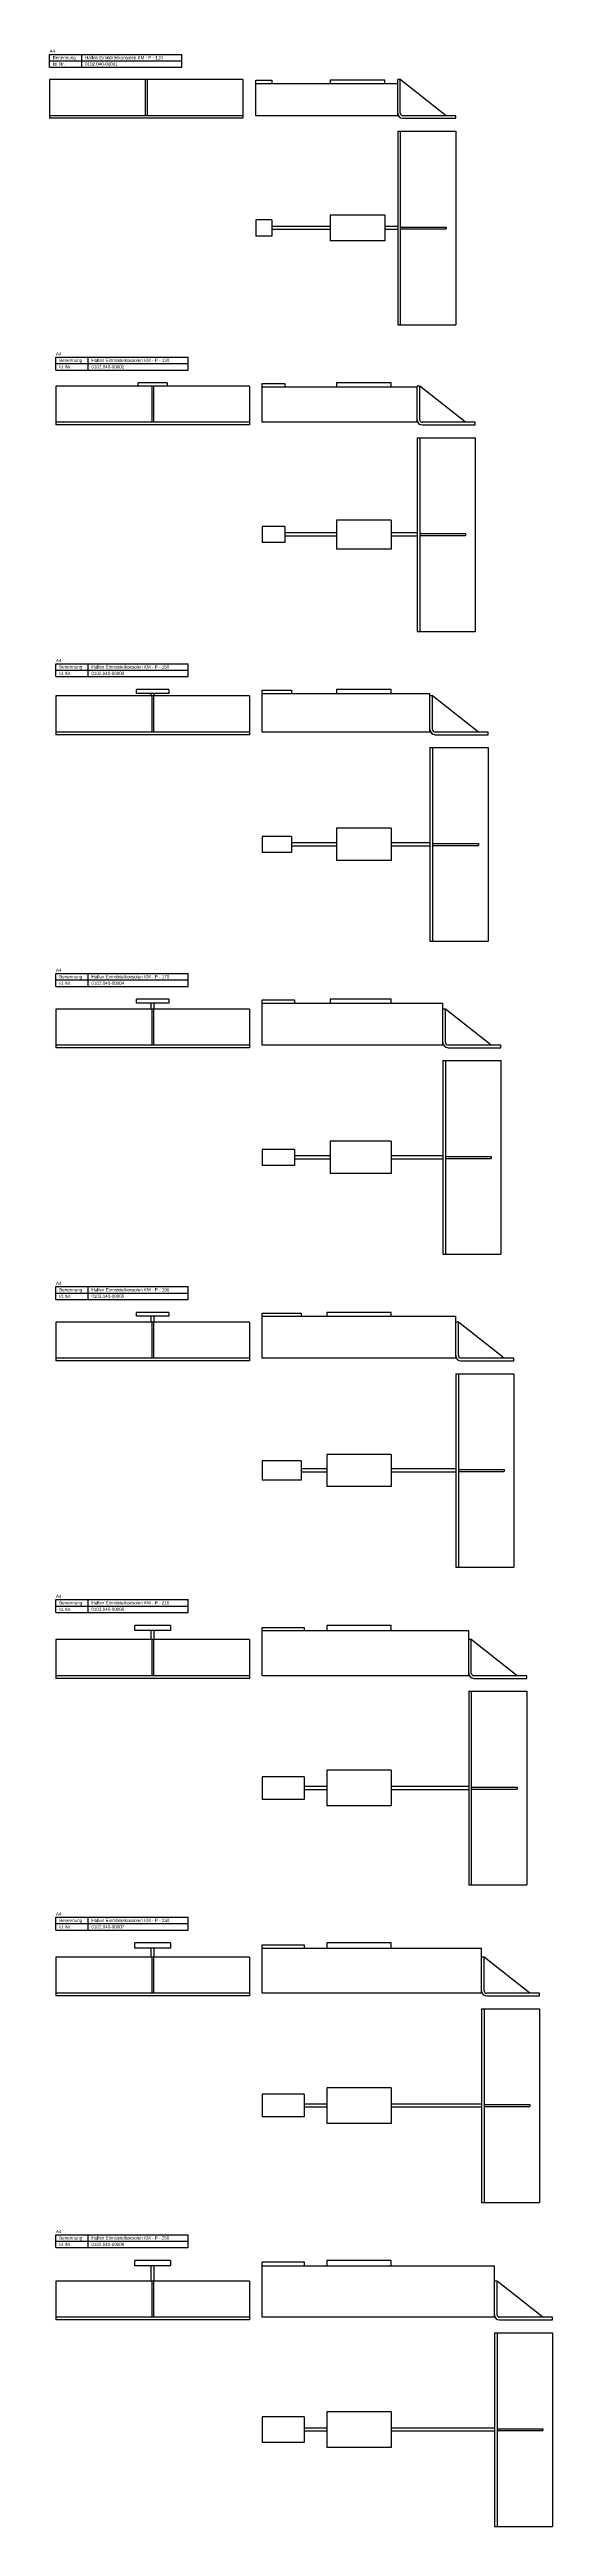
# Model space of a CAD drawing. Header units: millimetres. Extents: x 3 to 783, y -3567 to 271.
import ezdxf

# ---------------------------------------------------------------- set-up
doc = ezdxf.new("R2010")
doc.units = ezdxf.units.MM
doc.layers.add('HALFEN-KONSOLANKER', color=2, linetype='CONTINUOUS')
doc.styles.add('ARIAL50', font='ARIAL.TTF', dxfattribs={"height": 5})

msp = doc.modelspace()

# ---------------------------------------------------------------- linework, layer by layer
at = {"layer": 'HALFEN-KONSOLANKER'}
for p, q in [((3.4, 263.2), (208.4, 263.2)), ((3.4, 243.2), (3.4, 263.2)), ((3.4, 253.2), (208.4, 253.2)), ((3.4, 243.2), (208.4, 243.2)), ((53.4, 243.2), (53.4, 263.2)), ((208.4, 243.2), (208.4, 263.2)), ((3.4, 224.2), (3.4, 164.2)), ((303.4, 224.2), (3.4, 224.2)), ((151.9, 223.2), (151.9, 168.2)), ((154.9, 223.2), (154.9, 168.2)), ((303.4, 224.2), (303.4, 164.2)), ((323.4, 168.2), (323.4, 223.2)), ((323.4, 223.2), (348.4, 223.2)), ((323.4, 218.2), (543.4, 218.2)), ((348.4, 223.2), (348.4, 218.2)), ((523.4, 223.2), (438.4, 223.2)), ((438.4, 223.2), (438.4, 218.2)), ((523.4, 218.2), (523.4, 223.2)), ((543.4, 168.2), (543.4, 224.2)), ((547.4, 224.2), (543.4, 224.2)), ((547.4, 172.2), (547.4, 224.2)), ((618.4, 168.2), (547.4, 224.2)), ((303.4, 168.2), (3.4, 168.2)), ((303.4, 164.2), (3.4, 164.2)), ((543.4, 168.2), (323.4, 168.2)), ((633.4, 168.2), (551.4, 168.2)), ((551.4, 164.2), (633.4, 164.2)), ((633.4, 164.2), (633.4, 168.2)), ((543.4, 144.2), (543.4, -155.8)), ((543.4, 144.2), (633.4, 144.2)), ((547.4, 144.2), (547.4, -155.8)), ((633.4, 144.2), (633.4, -155.8)), ((323.4, 6.7), (323.4, -18.3)), ((348.4, 6.7), (323.4, 6.7)), ((348.4, 6.7), (348.4, -18.3)), ((438.4, 14.2), (438.4, -25.8)), ((523.4, 14.2), (438.4, 14.2)), ((523.4, 14.2), (523.4, -25.8)), ((348.4, -18.3), (323.4, -18.3)), ((438.4, -3.3), (348.4, -3.3)), ((438.4, -8.3), (348.4, -8.3)), ((523.4, -25.8), (438.4, -25.8)), ((543.4, -3.3), (523.4, -3.3)), ((543.4, -8.3), (523.4, -8.3)), ((547.4, -4.3), (618.4, -4.3)), ((547.4, -7.3), (618.4, -7.3)), ((618.4, -4.3), (618.4, -7.3)), ((543.4, -155.8), (633.4, -155.8)), ((13.4, -205.8), (218.4, -205.8)), ((13.4, -225.8), (13.4, -205.8)), ((13.4, -215.8), (218.4, -215.8)), ((13.4, -225.8), (218.4, -225.8)), ((63.4, -225.8), (63.4, -205.8)), ((218.4, -225.8), (218.4, -205.8)), ((313.4, -250.8), (13.4, -250.8)), ((13.4, -250.8), (13.4, -310.8)), ((185.9, -245.8), (140.9, -245.8)), ((140.9, -250.8), (140.9, -245.8)), ((161.9, -250.8), (161.9, -306.8)), ((164.9, -250.8), (164.9, -306.8)), ((185.9, -245.8), (185.9, -250.8)), ((313.4, -250.8), (313.4, -310.8)), ((333.4, -306.8), (333.4, -246.8)), ((333.4, -246.8), (368.4, -246.8)), ((333.4, -251.8), (573.4, -251.8)), ((368.4, -246.8), (368.4, -251.8)), ((533.4, -245.8), (448.4, -245.8)), ((448.4, -245.8), (448.4, -251.8)), ((533.4, -251.8), (533.4, -245.8)), ((577.4, -250.8), (573.4, -250.8)), ((573.4, -306.8), (573.4, -250.8)), ((648.4, -306.8), (577.4, -250.8)), ((577.4, -302.8), (577.4, -250.8)), ((313.4, -306.8), (13.4, -306.8)), ((573.4, -306.8), (333.4, -306.8)), ((663.4, -306.8), (581.4, -306.8)), ((663.4, -310.8), (663.4, -306.8)), ((313.4, -310.8), (13.4, -310.8)), ((573.4, -330.8), (573.4, -630.8)), ((573.4, -330.8), (663.4, -330.8)), ((577.4, -330.8), (577.4, -630.8)), ((581.4, -310.8), (663.4, -310.8)), ((663.4, -330.8), (663.4, -630.8)), ((448.4, -458.3), (448.4, -503.3)), ((533.4, -458.3), (448.4, -458.3)), ((533.4, -458.3), (533.4, -503.3)), ((333.4, -468.3), (333.4, -493.3)), ((368.4, -468.3), (333.4, -468.3)), ((368.4, -493.3), (333.4, -493.3)), ((368.4, -468.3), (368.4, -493.3)), ((448.4, -478.3), (368.4, -478.3)), ((448.4, -483.3), (368.4, -483.3)), ((573.4, -478.3), (533.4, -478.3)), ((573.4, -483.3), (533.4, -483.3)), ((577.4, -479.3), (648.4, -479.3)), ((577.4, -482.3), (648.4, -482.3)), ((648.4, -479.3), (648.4, -482.3)), ((533.4, -503.3), (448.4, -503.3)), ((573.4, -630.8), (663.4, -630.8)), ((13.4, -680.8), (218.4, -680.8)), ((13.4, -700.8), (13.4, -680.8)), ((63.4, -700.8), (63.4, -680.8)), ((218.4, -700.8), (218.4, -680.8)), ((13.4, -690.8), (218.4, -690.8)), ((13.4, -700.8), (218.4, -700.8)), ((188.4, -720.8), (138.4, -720.8)), ((138.4, -726.8), (138.4, -720.8)), ((188.4, -726.8), (138.4, -726.8)), ((160.9, -730.8), (160.9, -726.8)), ((165.9, -730.8), (165.9, -726.8)), ((188.4, -720.8), (188.4, -726.8)), ((333.4, -786.8), (333.4, -721.8)), ((333.4, -721.8), (378.4, -721.8)), ((333.4, -726.8), (593.4, -726.8)), ((378.4, -721.8), (378.4, -726.8)), ((533.4, -720.8), (448.4, -720.8)), ((448.4, -720.8), (448.4, -726.8)), ((533.4, -726.8), (533.4, -720.8)), ((593.4, -786.8), (593.4, -726.8)), ((313.4, -730.8), (13.4, -730.8)), ((13.4, -730.8), (13.4, -790.8)), ((161.9, -730.8), (161.9, -786.8)), ((164.9, -730.8), (164.9, -786.8)), ((313.4, -730.8), (313.4, -790.8)), ((597.4, -730.8), (593.4, -730.8)), ((668.4, -786.8), (597.4, -730.8)), ((597.4, -782.8), (597.4, -730.8)), ((313.4, -786.8), (13.4, -786.8)), ((313.4, -790.8), (13.4, -790.8)), ((594.5, -786.8), (333.4, -786.8)), ((683.4, -786.8), (601.4, -786.8)), ((601.4, -790.8), (683.4, -790.8)), ((683.4, -790.8), (683.4, -786.8)), ((593.4, -810.8), (593.4, -1110.8)), ((593.4, -810.8), (683.4, -810.8)), ((597.4, -810.8), (597.4, -1110.8)), ((683.4, -810.8), (683.4, -1110.8)), ((333.4, -948.3), (333.4, -973.3)), ((378.4, -948.3), (333.4, -948.3)), ((378.4, -948.3), (378.4, -973.3)), ((448.4, -958.3), (378.4, -958.3)), ((533.4, -935.8), (448.4, -935.8)), ((448.4, -935.8), (448.4, -985.8)), ((533.4, -935.8), (533.4, -985.8)), ((593.4, -958.3), (533.4, -958.3)), ((597.4, -959.3), (668.4, -959.3)), ((668.4, -959.3), (668.4, -962.3)), ((378.4, -973.3), (333.4, -973.3)), ((448.4, -963.3), (378.4, -963.3)), ((533.4, -985.8), (448.4, -985.8)), ((593.4, -963.3), (533.4, -963.3)), ((597.4, -962.3), (668.4, -962.3)), ((593.4, -1110.8), (683.4, -1110.8)), ((13.4, -1160.8), (218.4, -1160.8)), ((13.4, -1180.8), (13.4, -1160.8)), ((13.4, -1170.8), (218.4, -1170.8)), ((13.4, -1180.8), (218.4, -1180.8)), ((63.4, -1180.8), (63.4, -1160.8)), ((218.4, -1180.8), (218.4, -1160.8)), ((313.4, -1215.8), (13.4, -1215.8)), ((13.4, -1215.8), (13.4, -1275.8)), ((138.4, -1206.8), (138.4, -1200.8)), ((188.4, -1200.8), (138.4, -1200.8)), ((188.4, -1206.8), (138.4, -1206.8)), ((160.9, -1215.8), (160.9, -1206.8)), ((161.9, -1215.8), (161.9, -1271.8)), ((164.9, -1215.8), (164.9, -1271.8)), ((165.9, -1215.8), (165.9, -1206.8)), ((188.4, -1200.8), (188.4, -1206.8)), ((313.4, -1215.8), (313.4, -1275.8)), ((333.4, -1271.8), (333.4, -1201.8)), ((333.4, -1201.8), (383.4, -1201.8)), ((333.4, -1206.8), (613.4, -1206.8)), ((383.4, -1201.8), (383.4, -1206.8)), ((438.4, -1200.8), (438.4, -1206.8)), ((533.4, -1200.8), (438.4, -1200.8)), ((533.4, -1206.8), (533.4, -1200.8)), ((613.4, -1271.8), (613.4, -1206.8)), ((617.4, -1215.8), (613.4, -1215.8)), ((688.4, -1271.8), (617.4, -1215.8)), ((617.4, -1267.8), (617.4, -1215.8)), ((313.4, -1271.8), (13.4, -1271.8)), ((313.4, -1275.8), (13.4, -1275.8)), ((613.4, -1271.8), (333.4, -1271.8)), ((613.4, -1295.8), (613.4, -1595.8)), ((613.4, -1295.8), (703.4, -1295.8)), ((617.4, -1295.8), (617.4, -1595.8)), ((703.4, -1271.8), (621.4, -1271.8)), ((621.4, -1275.8), (703.4, -1275.8)), ((703.4, -1275.8), (703.4, -1271.8)), ((703.4, -1295.8), (703.4, -1595.8)), ((383.4, -1433.3), (333.4, -1433.3)), ((333.4, -1433.3), (333.4, -1458.3)), ((383.4, -1433.3), (383.4, -1458.3)), ((438.4, -1443.3), (383.4, -1443.3)), ((438.4, -1448.3), (383.4, -1448.3)), ((533.4, -1420.8), (438.4, -1420.8)), ((438.4, -1420.8), (438.4, -1470.8)), ((533.4, -1420.8), (533.4, -1470.8)), ((613.4, -1443.3), (533.4, -1443.3)), ((613.4, -1448.3), (533.4, -1448.3)), ((617.4, -1444.3), (688.4, -1444.3)), ((617.4, -1447.3), (688.4, -1447.3)), ((688.4, -1444.3), (688.4, -1447.3)), ((383.4, -1458.3), (333.4, -1458.3)), ((533.4, -1470.8), (438.4, -1470.8)), ((613.4, -1595.8), (703.4, -1595.8)), ((13.4, -1645.8), (218.4, -1645.8)), ((13.4, -1665.8), (13.4, -1645.8)), ((63.4, -1665.8), (63.4, -1645.8)), ((218.4, -1665.8), (218.4, -1645.8)), ((13.4, -1655.8), (218.4, -1655.8)), ((13.4, -1665.8), (218.4, -1665.8)), ((188.4, -1685.8), (138.4, -1685.8)), ((138.4, -1691.8), (138.4, -1685.8)), ((188.4, -1685.8), (188.4, -1691.8)), ((333.4, -1756.8), (333.4, -1686.8)), ((333.4, -1686.8), (393.4, -1686.8)), ((393.4, -1686.8), (393.4, -1691.8)), ((533.4, -1685.8), (433.4, -1685.8)), ((433.4, -1685.8), (433.4, -1691.8)), ((533.4, -1691.8), (533.4, -1685.8)), ((313.4, -1700.8), (13.4, -1700.8)), ((13.4, -1700.8), (13.4, -1760.8)), ((188.4, -1691.8), (138.4, -1691.8)), ((160.9, -1700.8), (160.9, -1691.8)), ((161.9, -1700.8), (161.9, -1756.8)), ((164.9, -1700.8), (164.9, -1756.8)), ((165.9, -1700.8), (165.9, -1691.8)), ((313.4, -1700.8), (313.4, -1760.8)), ((333.4, -1691.8), (633.4, -1691.8)), ((633.4, -1756.8), (633.4, -1691.8)), ((637.4, -1700.8), (633.4, -1700.8)), ((708.4, -1756.8), (637.4, -1700.8)), ((637.4, -1752.8), (637.4, -1700.8)), ((313.4, -1756.8), (13.4, -1756.8)), ((313.4, -1760.8), (13.4, -1760.8)), ((633.4, -1756.8), (333.4, -1756.8)), ((723.4, -1756.8), (641.4, -1756.8)), ((641.4, -1760.8), (723.4, -1760.8)), ((723.4, -1760.8), (723.4, -1756.8)), ((633.4, -1780.8), (633.4, -2080.8)), ((633.4, -1780.8), (723.4, -1780.8)), ((637.4, -1780.8), (637.4, -2080.8)), ((723.4, -1780.8), (723.4, -2080.8)), ((333.4, -1915.8), (333.4, -1945.8)), ((393.4, -1915.8), (333.4, -1915.8)), ((393.4, -1915.8), (393.4, -1945.8)), ((433.4, -1905.8), (433.4, -1955.8)), ((533.4, -1905.8), (433.4, -1905.8)), ((533.4, -1905.8), (533.4, -1955.8)), ((393.4, -1945.8), (333.4, -1945.8)), ((433.4, -1928.3), (393.4, -1928.3)), ((433.4, -1933.3), (393.4, -1933.3)), ((533.4, -1955.8), (433.4, -1955.8)), ((633.4, -1928.3), (533.4, -1928.3)), ((633.4, -1933.3), (533.4, -1933.3)), ((637.4, -1929.3), (708.4, -1929.3)), ((637.4, -1932.3), (708.4, -1932.3)), ((708.4, -1929.3), (708.4, -1932.3)), ((633.4, -2080.8), (723.4, -2080.8)), ((13.4, -2130.8), (218.4, -2130.8)), ((13.4, -2150.8), (13.4, -2130.8)), ((13.4, -2140.8), (218.4, -2140.8)), ((63.4, -2150.8), (63.4, -2130.8)), ((218.4, -2150.8), (218.4, -2130.8)), ((13.4, -2150.8), (218.4, -2150.8)), ((190.9, -2170.8), (135.9, -2170.8)), ((135.9, -2178.8), (135.9, -2170.8)), ((190.9, -2178.8), (135.9, -2178.8)), ((160.9, -2192.8), (160.9, -2178.8)), ((165.9, -2192.8), (165.9, -2178.8)), ((190.9, -2170.8), (190.9, -2178.8)), ((333.4, -2248.8), (333.4, -2173.8)), ((333.4, -2173.8), (398.4, -2173.8)), ((333.4, -2178.8), (653.4, -2178.8)), ((398.4, -2173.8), (398.4, -2178.8)), ((533.4, -2170.8), (433.4, -2170.8)), ((433.4, -2170.8), (433.4, -2178.8)), ((533.4, -2178.8), (533.4, -2170.8)), ((653.4, -2248.8), (653.4, -2178.8)), ((313.4, -2192.8), (13.4, -2192.8)), ((13.4, -2192.8), (13.4, -2252.8)), ((161.9, -2192.8), (161.9, -2248.8)), ((164.9, -2192.8), (164.9, -2248.8)), ((313.4, -2192.8), (313.4, -2252.8)), ((657.4, -2192.8), (653.4, -2192.8)), ((728.4, -2248.8), (657.4, -2192.8)), ((657.4, -2244.8), (657.4, -2192.8)), ((313.4, -2248.8), (13.4, -2248.8)), ((313.4, -2252.8), (13.4, -2252.8)), ((653.4, -2248.8), (333.4, -2248.8)), ((743.4, -2248.8), (661.4, -2248.8)), ((661.4, -2252.8), (743.4, -2252.8)), ((743.4, -2252.8), (743.4, -2248.8)), ((653.4, -2272.8), (653.4, -2572.8)), ((653.4, -2272.8), (743.4, -2272.8)), ((657.4, -2272.8), (657.4, -2572.8)), ((743.4, -2272.8), (743.4, -2572.8)), ((398.4, -2405.3), (333.4, -2405.3)), ((333.4, -2405.3), (333.4, -2440.3)), ((398.4, -2405.3), (398.4, -2440.3)), ((433.4, -2395.3), (433.4, -2450.3)), ((533.4, -2395.3), (433.4, -2395.3)), ((533.4, -2395.3), (533.4, -2450.3)), ((398.4, -2440.3), (333.4, -2440.3)), ((433.4, -2420.3), (398.4, -2420.3)), ((433.4, -2425.3), (398.4, -2425.3)), ((533.4, -2450.3), (433.4, -2450.3)), ((653.4, -2420.3), (533.4, -2420.3)), ((653.4, -2425.3), (533.4, -2425.3)), ((657.4, -2421.3), (728.4, -2421.3)), ((657.4, -2424.3), (728.4, -2424.3)), ((728.4, -2421.3), (728.4, -2424.3)), ((653.4, -2572.8), (743.4, -2572.8)), ((13.4, -2622.8), (218.4, -2622.8)), ((13.4, -2642.8), (13.4, -2622.8)), ((13.4, -2632.8), (218.4, -2632.8)), ((13.4, -2642.8), (218.4, -2642.8)), ((63.4, -2642.8), (63.4, -2622.8)), ((218.4, -2642.8), (218.4, -2622.8)), ((313.4, -2684.8), (13.4, -2684.8)), ((13.4, -2684.8), (13.4, -2744.8)), ((190.9, -2662.8), (135.9, -2662.8)), ((135.9, -2670.8), (135.9, -2662.8)), ((190.9, -2670.8), (135.9, -2670.8)), ((160.9, -2684.8), (160.9, -2670.8)), ((161.9, -2684.8), (161.9, -2740.8)), ((164.9, -2684.8), (164.9, -2740.8)), ((165.9, -2684.8), (165.9, -2670.8)), ((190.9, -2662.8), (190.9, -2670.8)), ((313.4, -2684.8), (313.4, -2744.8)), ((333.4, -2740.8), (333.4, -2665.8)), ((333.4, -2665.8), (398.4, -2665.8)), ((333.4, -2670.8), (673.4, -2670.8)), ((398.4, -2665.8), (398.4, -2670.8)), ((533.4, -2662.8), (433.4, -2662.8)), ((433.4, -2662.8), (433.4, -2670.8)), ((533.4, -2670.8), (533.4, -2662.8)), ((673.4, -2740.8), (673.4, -2670.8)), ((677.4, -2684.8), (673.4, -2684.8)), ((748.4, -2740.8), (677.4, -2684.8)), ((677.4, -2736.8), (677.4, -2684.8)), ((313.4, -2740.8), (13.4, -2740.8)), ((313.4, -2744.8), (13.4, -2744.8)), ((673.4, -2740.8), (333.4, -2740.8)), ((763.4, -2740.8), (681.4, -2740.8)), ((681.4, -2744.8), (763.4, -2744.8)), ((763.4, -2744.8), (763.4, -2740.8)), ((673.4, -2764.8), (673.4, -3064.8)), ((673.4, -2764.8), (763.4, -2764.8)), ((677.4, -2764.8), (677.4, -3064.8)), ((763.4, -2764.8), (763.4, -3064.8)), ((398.4, -2897.3), (333.4, -2897.3)), ((333.4, -2897.3), (333.4, -2932.3)), ((398.4, -2897.3), (398.4, -2932.3)), ((433.4, -2912.3), (398.4, -2912.3)), ((533.4, -2887.3), (433.4, -2887.3)), ((433.4, -2887.3), (433.4, -2942.3)), ((533.4, -2887.3), (533.4, -2942.3)), ((673.4, -2912.3), (533.4, -2912.3)), ((677.4, -2913.3), (748.4, -2913.3)), ((677.4, -2916.3), (748.4, -2916.3)), ((748.4, -2913.3), (748.4, -2916.3)), ((398.4, -2932.3), (333.4, -2932.3)), ((433.4, -2917.3), (398.4, -2917.3)), ((533.4, -2942.3), (433.4, -2942.3)), ((673.4, -2917.3), (533.4, -2917.3)), ((673.4, -3064.8), (763.4, -3064.8)), ((13.4, -3114.8), (218.4, -3114.8)), ((13.4, -3134.8), (13.4, -3114.8)), ((13.4, -3124.8), (218.4, -3124.8)), ((13.4, -3134.8), (218.4, -3134.8)), ((63.4, -3134.8), (63.4, -3114.8)), ((218.4, -3134.8), (218.4, -3114.8)), ((135.9, -3162.8), (135.9, -3154.8)), ((190.9, -3154.8), (135.9, -3154.8)), ((190.9, -3162.8), (135.9, -3162.8)), ((160.9, -3186.8), (160.9, -3162.8)), ((165.9, -3186.8), (165.9, -3162.8)), ((190.9, -3154.8), (190.9, -3162.8)), ((333.4, -3242.8), (333.4, -3156.8)), ((333.4, -3156.8), (398.4, -3156.8)), ((333.4, -3162.8), (693.4, -3162.8)), ((398.4, -3156.8), (398.4, -3162.8)), ((433.4, -3154.8), (433.4, -3162.8)), ((533.4, -3154.8), (433.4, -3154.8)), ((533.4, -3162.8), (533.4, -3154.8)), ((693.4, -3242.8), (693.4, -3162.8)), ((313.4, -3186.8), (13.4, -3186.8)), ((13.4, -3186.8), (13.4, -3246.8)), ((161.9, -3186.8), (161.9, -3242.8)), ((164.9, -3186.8), (164.9, -3242.8)), ((313.4, -3186.8), (313.4, -3246.8)), ((697.4, -3186.8), (693.4, -3186.8)), ((768.4, -3242.8), (697.4, -3186.8)), ((697.4, -3238.8), (697.4, -3186.8)), ((313.4, -3242.8), (13.4, -3242.8)), ((313.4, -3246.8), (13.4, -3246.8)), ((693.4, -3242.8), (333.4, -3242.8)), ((783.4, -3242.8), (701.4, -3242.8)), ((701.4, -3246.8), (783.4, -3246.8)), ((783.4, -3246.8), (783.4, -3242.8)), ((693.4, -3266.8), (693.4, -3566.8)), ((693.4, -3266.8), (783.4, -3266.8)), ((697.4, -3266.8), (697.4, -3566.8)), ((783.4, -3266.8), (783.4, -3566.8)), ((398.4, -3396.8), (333.4, -3396.8)), ((333.4, -3396.8), (333.4, -3436.8)), ((398.4, -3396.8), (398.4, -3436.8)), ((433.4, -3414.3), (398.4, -3414.3)), ((533.4, -3389.3), (433.4, -3389.3)), ((433.4, -3389.3), (433.4, -3444.3)), ((533.4, -3389.3), (533.4, -3444.3)), ((693.4, -3414.3), (533.4, -3414.3)), ((697.4, -3415.3), (768.4, -3415.3)), ((768.4, -3415.3), (768.4, -3418.3)), ((398.4, -3436.8), (333.4, -3436.8)), ((433.4, -3419.3), (398.4, -3419.3)), ((533.4, -3444.3), (433.4, -3444.3)), ((693.4, -3419.3), (533.4, -3419.3)), ((697.4, -3418.3), (768.4, -3418.3)), ((693.4, -3566.8), (783.4, -3566.8))]:
    msp.add_line(p, q, dxfattribs=at)
for centre, radius in [((551.4, 172.2), 8), ((551.4, 172.2), 4), ((581.4, -302.8), 8), ((581.4, -302.8), 4), ((601.4, -782.8), 8), ((601.4, -782.8), 4), ((621.4, -1267.8), 8), ((621.4, -1267.8), 4), ((641.4, -1752.8), 8), ((641.4, -1752.8), 4), ((661.4, -2244.8), 8), ((661.4, -2244.8), 4), ((681.4, -2736.8), 8), ((681.4, -2736.8), 4), ((701.4, -3238.8), 8), ((701.4, -3238.8), 4)]:
    msp.add_arc(centre, radius, 180, 270, dxfattribs=at)

# ---------------------------------------------------------------- texts
at = {"layer": 'HALFEN-KONSOLANKER', "style": 'ARIAL50'}
for s, p in [('A4', (3.4, 265.7)), ('Benennung', (8.4, 255.7)), ('Id. Nr.', (8.4, 245.7)), ('0102.040-00001', (58.4, 245.7)), ('Halfen Einmörtelkonsolen KM - P - 110', (58.4, 255.7)), ('A4', (13.4, -203.3)), ('Benennung', (18.4, -213.3)), ('Id. Nr.', (18.4, -223.3)), ('0102.040-00002', (68.4, -223.3)), ('Halfen Einmörtelkonsolen KM - P - 130', (68.4, -213.3)), ('A4', (13.4, -678.3)), ('Benennung', (18.4, -688.3)), ('Halfen Einmörtelkonsolen KM - P - 150', (68.4, -688.3)), ('Id. Nr.', (18.4, -698.3)), ('0102.040-00003', (68.4, -698.3)), ('A4', (13.4, -1158.3)), ('Benennung', (18.4, -1168.3)), ('Id. Nr.', (18.4, -1178.3)), ('0102.040-00004', (68.4, -1178.3)), ('Halfen Einmörtelkonsolen KM - P - 170', (68.4, -1168.3)), ('A4', (13.4, -1643.3)), ('Benennung', (18.4, -1653.3)), ('Halfen Einmörtelkonsolen KM - P - 190', (68.4, -1653.3)), ('Id. Nr.', (18.4, -1663.3)), ('0102.040-00005', (68.4, -1663.3)), ('A4', (13.4, -2128.3)), ('Benennung', (18.4, -2138.3)), ('Id. Nr.', (18.4, -2148.3)), ('0102.040-00006', (68.4, -2148.3)), ('Halfen Einmörtelkonsolen KM - P - 210', (68.4, -2138.3)), ('A4', (13.4, -2620.3)), ('Benennung', (18.4, -2630.3)), ('Id. Nr.', (18.4, -2640.3)), ('0102.040-00007', (68.4, -2640.3)), ('Halfen Einmörtelkonsolen KM - P - 230', (68.4, -2630.3)), ('A4', (13.4, -3112.3)), ('Benennung', (18.4, -3122.3)), ('Id. Nr.', (18.4, -3132.3)), ('0102.040-00008', (68.4, -3132.3)), ('Halfen Einmörtelkonsolen KM - P - 250', (68.4, -3122.3))]:
    msp.add_text(s, height=5, dxfattribs=at).set_placement(p)

doc.saveas('drawing.dxf')
